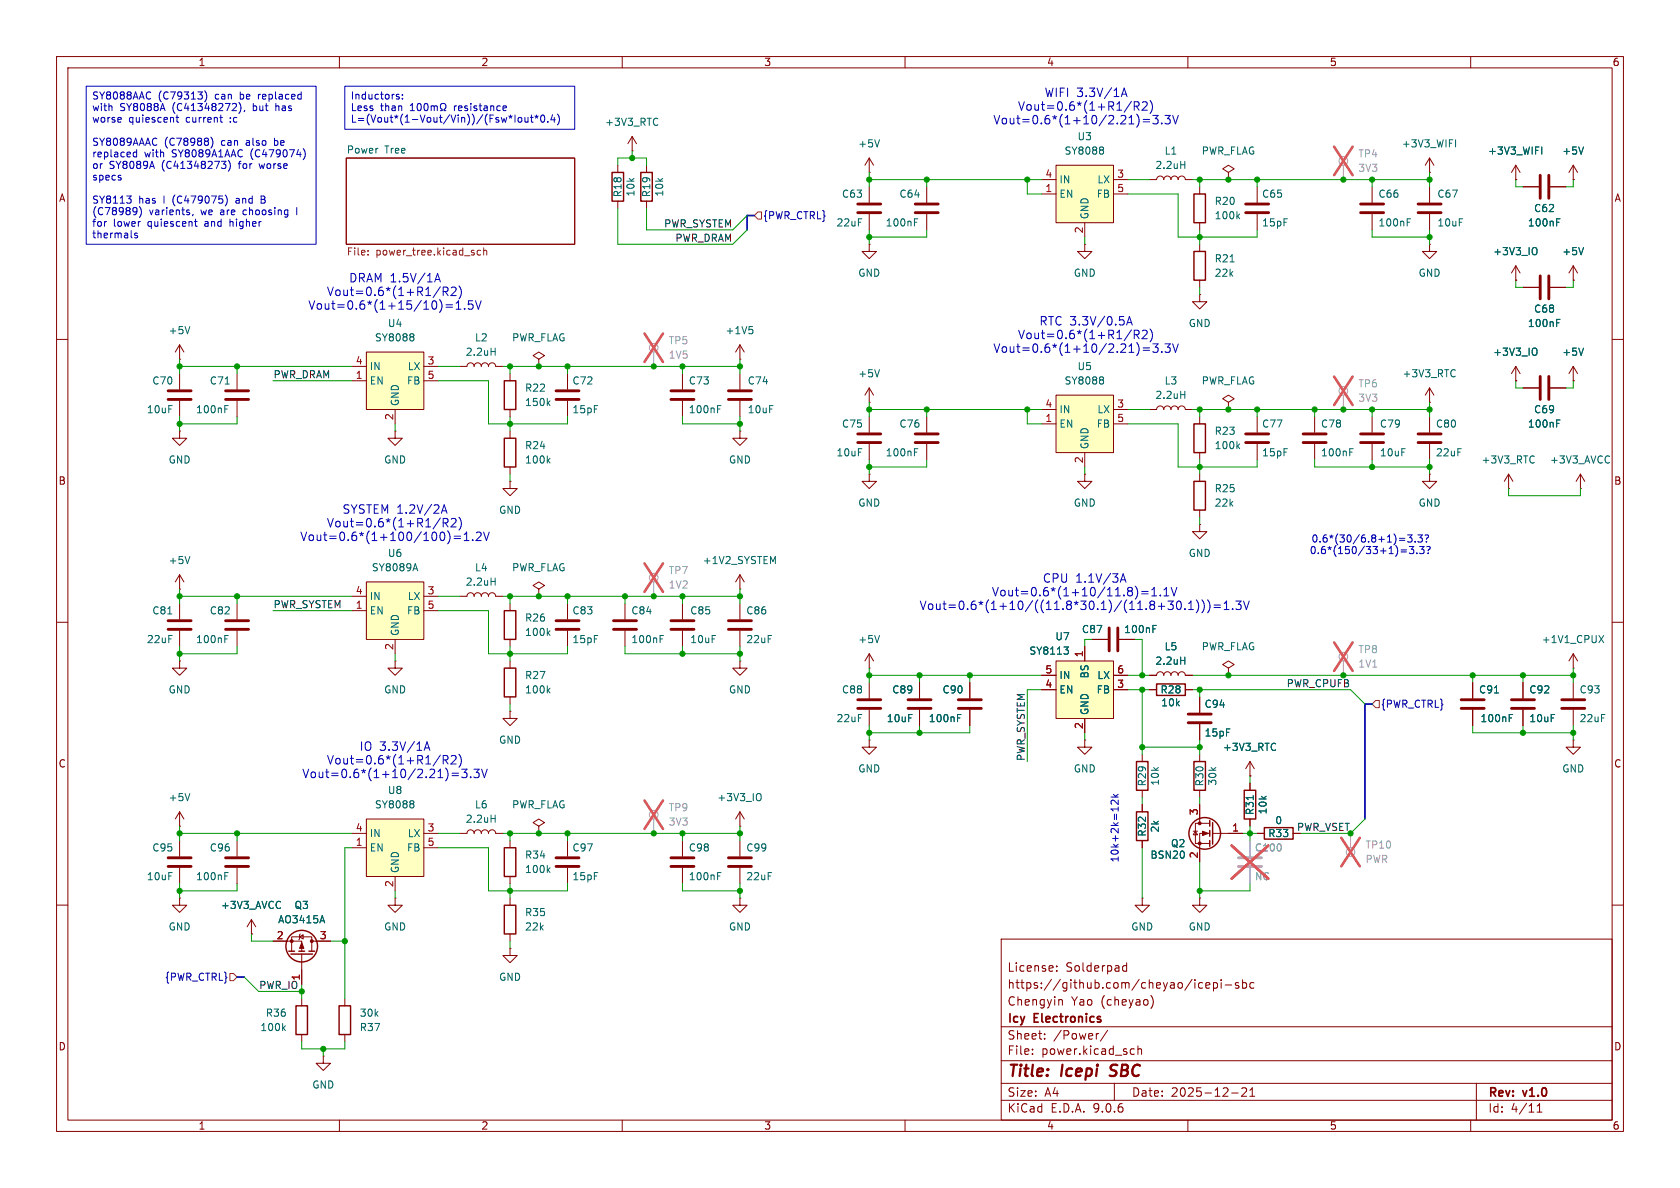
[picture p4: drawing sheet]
<svg xmlns="http://www.w3.org/2000/svg" width="297mm" height="210mm" viewBox="0 0 297 210" stroke-linecap="round" stroke-linejoin="round" font-family="sans-serif">
<defs><g id="words">
<g font-size="2.8" fill="#840000">
<text x="178" y="190.9">Title:</text>
<text x="187.7" y="190.9">Icepi</text>
<text x="197.1" y="190.9">SBC</text>
</g>
<g font-size="2.1" fill="#0000c2">
<text x="184.6" y="17.4">WIFI 3.3V/1A</text>
<text x="175.5" y="22.2">Vout=0.6*(1+10/2.21)=3.3V</text>
<text x="179.9" y="19.8">Vout=0.6*(1+R1/R2)</text>
<text x="57.7" y="52.5">Vout=0.6*(1+R1/R2)</text>
<text x="61.6" y="50.1">DRAM 1.5V/1A</text>
<text x="54.4" y="55">Vout=0.6*(1+15/10)=1.5V</text>
<text x="183.7" y="57.7">RTC 3.3V/0.5A</text>
<text x="175.5" y="62.6">Vout=0.6*(1+10/2.21)=3.3V</text>
<text x="179.9" y="60.2">Vout=0.6*(1+R1/R2)</text>
<text x="53" y="95.9">Vout=0.6*(1+100/100)=1.2V</text>
<text x="57.7" y="93.4">Vout=0.6*(1+R1/R2)</text>
<text x="60.4" y="91">SYSTEM 1.2V/2A</text>
<text x="175.3" y="105.6">Vout=0.6*(1+10/11.8)=1.1V</text>
<text x="184.3" y="103.2">CPU 1.1V/3A</text>
<text x="162.5" y="108">Vout=0.6*(1+10/((11.8*30.1)/(11.8+30.1)))=1.3V</text>
<text x="53.3" y="137.8">Vout=0.6*(1+10/2.21)=3.3V</text>
<text x="57.7" y="135.3">Vout=0.6*(1+R1/R2)</text>
<text x="63.5" y="132.9">IO 3.3V/1A</text>
</g>
<g font-size="2.1" fill="#840000">
<text x="178" y="172">License:</text>
<text x="188.4" y="172">Solderpad</text>
<text x="178" y="178">Chengyin</text>
<text x="178" y="175">https://github.com/cheyao/icepi-sbc</text>
<text x="189.4" y="178">Yao</text>
<text x="194.7" y="178">(cheyao)</text>
<text x="178" y="184">Sheet:</text>
<text x="178" y="181.2">Icy</text>
<text x="182.9" y="181.2">Electronics</text>
<text x="186.2" y="184">/Power/</text>
<text x="178" y="186.7">File:</text>
<text x="184.1" y="186.7">power.kicad_sch</text>
<text x="178" y="196.9">KiCad</text>
<text x="178" y="194.1">Size:</text>
<text x="184.7" y="194.1">A4</text>
<text x="185.7" y="196.9">E.D.A.</text>
<text x="193.3" y="196.9">9.0.6</text>
<text x="200" y="194.1">Date:</text>
<text x="207" y="194.1">2025-12-21</text>
<text x="263" y="194.3">Rev:</text>
<text x="263" y="196.9">Id:</text>
<text x="267.1" y="196.9">4/11</text>
<text x="269.4" y="194.3">v1.0</text>
</g>
<g font-size="1.8" fill="#840000">
<text x="35" y="11.9">1</text>
<text x="85" y="11.9">2</text>
<text x="135" y="11.9">3</text>
<text x="185" y="11.9">4</text>
<text x="235" y="11.9">5</text>
<text x="285" y="11.9">6</text>
<text x="10.3" y="35.9">A</text>
<text x="285.3" y="35.9">A</text>
<text x="10.3" y="85.9">B</text>
<text x="285.3" y="85.9">B</text>
<text x="10.3" y="135.9">C</text>
<text x="285.3" y="135.9">C</text>
<text x="10.3" y="185.9">D</text>
<text x="285.3" y="185.9">D</text>
<text x="35" y="199.9">1</text>
<text x="85" y="199.9">2</text>
<text x="135" y="199.9">3</text>
<text x="185" y="199.9">4</text>
<text x="235" y="199.9">5</text>
<text x="285" y="199.9">6</text>
</g>
<g font-size="1.8" fill="#0000c2">
<text x="16.2" y="17.9">SY8088AAC</text>
<text x="27.9" y="17.9">(C79313)</text>
<text x="38.1" y="17.9">can</text>
<text x="42.7" y="17.9">be</text>
<text x="46.1" y="17.9">replaced</text>
<text x="61.9" y="17.9">Inductors:</text>
<text x="16.2" y="20">with</text>
<text x="16.2" y="22">worse</text>
<text x="21.2" y="20">SY8088A</text>
<text x="22.7" y="22">quiescent</text>
<text x="30.6" y="20">(C41348272),</text>
<text x="33" y="22">current</text>
<text x="40.9" y="22">:c</text>
<text x="45" y="20">but</text>
<text x="49.2" y="20">has</text>
<text x="61.9" y="20">Less</text>
<text x="61.9" y="22">L=(Vout*(1-Vout/Vin))/(Fsw*Iout*0.4)</text>
<text x="67.3" y="20">than</text>
<text x="80.5" y="20">resistance</text>
<text x="16.2" y="26.1">SY8089AAAC</text>
<text x="16.2" y="28.1">replaced</text>
<text x="25.5" y="28.1">with</text>
<text x="29" y="26.1">(C78988)</text>
<text x="30.5" y="28.1">SY8089A1AAC</text>
<text x="39.2" y="26.1">can</text>
<text x="43.8" y="26.1">also</text>
<text x="44.6" y="28.1">(C479074)</text>
<text x="48.9" y="26.1">be</text>
<text x="16.2" y="30.2">or</text>
<text x="16.2" y="32.2">specs</text>
<text x="19.3" y="30.2">SY8089A</text>
<text x="28.7" y="30.2">(C41348273)</text>
<text x="42.5" y="30.2">for</text>
<text x="46.3" y="30.2">worse</text>
<text x="16.2" y="36.3">SY8113</text>
<text x="16.2" y="38.4">(C78989)</text>
<text x="16.2" y="40.4">for</text>
<text x="20" y="40.4">lower</text>
<text x="24.5" y="36.3">has</text>
<text x="26.2" y="40.4">quiescent</text>
<text x="26.4" y="38.4">varients,</text>
<text x="29" y="36.3">I</text>
<text x="30.8" y="36.3">(C479075)</text>
<text x="35.6" y="38.4">we</text>
<text x="36.5" y="40.4">and</text>
<text x="39.2" y="38.4">are</text>
<text x="41.1" y="40.4">higher</text>
<text x="42.2" y="36.3">and</text>
<text x="43.4" y="38.4">choosing</text>
<text x="46.8" y="36.3">B</text>
<text x="16.2" y="42.5">thermals</text>
<text x="231.4" y="98.2">0.6*(150/33+1)=3.3?</text>
<text x="231.8" y="96.1">0.6*(30/6.8+1)=3.3?</text>
<text x="198" y="152.5" transform="rotate(-90 198 152.5)">10k+2k=12k</text>
</g>
<g font-size="1.8" fill="#006464">
<text x="106.9" y="22.5">+3V3_RTC</text>
<text x="61.2" y="27.2">Power</text>
<text x="68" y="27.2">Tree</text>
<text x="151.6" y="26.3">+5V</text>
<text x="188.1" y="27.5">SY8088</text>
<text x="190.4" y="25">U3</text>
<text x="205.8" y="27.5">L1</text>
<text x="212.4" y="27.5">PWR_FLAG</text>
<text x="247.7" y="26.3">+3V3_WIFI</text>
<text x="263" y="27.5">+3V3_WIFI</text>
<text x="276.1" y="27.5">+5V</text>
<text x="110.1" y="35" transform="rotate(-90 110.1 35)">R18</text>
<text x="112.4" y="34.8" transform="rotate(-90 112.4 34.8)">10k</text>
<text x="115.2" y="35" transform="rotate(-90 115.2 35)">R19</text>
<text x="117.4" y="34.8" transform="rotate(-90 117.4 34.8)">10k</text>
<text x="148.8" y="35.2">C63</text>
<text x="158.9" y="35.2">C64</text>
<text x="187.2" y="32.6">IN</text>
<text x="187.2" y="35.2">EN</text>
<text x="193.8" y="35.2">FB</text>
<text x="193.9" y="32.6">LX</text>
<text x="204.2" y="30.1">2.2uH</text>
<text x="223" y="35.2">C65</text>
<text x="243.6" y="35.2">C66</text>
<text x="254" y="35.2">C67</text>
<text x="147.8" y="40.2">22uF</text>
<text x="156.5" y="40.2">100nF</text>
<text x="192.6" y="38.9" transform="rotate(-90 192.6 38.9)">GND</text>
<text x="214.6" y="36.4">R20</text>
<text x="214.6" y="39">100k</text>
<text x="223" y="40.2">15pF</text>
<text x="243.6" y="40.2">100nF</text>
<text x="254" y="40.2">10uF</text>
<text x="270" y="40.2">100nF</text>
<text x="271.1" y="37.7">C62</text>
<text x="214.6" y="46.6">R21</text>
<text x="263.9" y="45.3">+3V3_IO</text>
<text x="276.1" y="45.3">+5V</text>
<text x="151.6" y="49.1">GND</text>
<text x="189.7" y="49.1">GND</text>
<text x="214.6" y="49.1">22k</text>
<text x="250.7" y="49.1">GND</text>
<text x="29.7" y="59.3">+5V</text>
<text x="68.5" y="58">U4</text>
<text x="128.2" y="59.3">+1V5</text>
<text x="210.1" y="58">GND</text>
<text x="270" y="58">100nF</text>
<text x="271.1" y="55.5">C68</text>
<text x="65.3" y="65.6">IN</text>
<text x="66.2" y="60.6">SY8088</text>
<text x="72" y="65.6">LX</text>
<text x="82.2" y="63.1">2.2uH</text>
<text x="83.9" y="60.6">L2</text>
<text x="90.4" y="60.6">PWR_FLAG</text>
<text x="190.4" y="65.6">U5</text>
<text x="263.9" y="63.1">+3V3_IO</text>
<text x="276.1" y="63.1">+5V</text>
<text x="26.8" y="68.2">C70</text>
<text x="37" y="68.2">C71</text>
<text x="65.3" y="68.2">EN</text>
<text x="70.7" y="71.9" transform="rotate(-90 70.7 71.9)">GND</text>
<text x="71.9" y="68.2">FB</text>
<text x="92.7" y="69.4">R22</text>
<text x="92.7" y="72">150k</text>
<text x="101.1" y="68.2">C72</text>
<text x="121.7" y="68.2">C73</text>
<text x="132.1" y="68.2">C74</text>
<text x="151.6" y="66.9">+5V</text>
<text x="188.1" y="68.2">SY8088</text>
<text x="204.2" y="70.7">2.2uH</text>
<text x="205.8" y="68.2">L3</text>
<text x="212.4" y="68.2">PWR_FLAG</text>
<text x="247.9" y="66.9">+3V3_RTC</text>
<text x="25.9" y="73.3">10uF</text>
<text x="34.6" y="73.3">100nF</text>
<text x="101.1" y="73.3">15pF</text>
<text x="121.7" y="73.3">100nF</text>
<text x="132.1" y="73.3">10uF</text>
<text x="148.8" y="75.8">C75</text>
<text x="158.9" y="75.8">C76</text>
<text x="187.2" y="73.3">IN</text>
<text x="187.2" y="75.8">EN</text>
<text x="193.8" y="75.8">FB</text>
<text x="193.9" y="73.3">LX</text>
<text x="214.6" y="77.1">R23</text>
<text x="223" y="75.8">C77</text>
<text x="233.4" y="75.8">C78</text>
<text x="243.8" y="75.8">C79</text>
<text x="253.8" y="75.8">C80</text>
<text x="270" y="75.8">100nF</text>
<text x="271.1" y="73.3">C69</text>
<text x="29.7" y="82.1">GND</text>
<text x="67.8" y="82.1">GND</text>
<text x="92.7" y="79.6">R24</text>
<text x="92.7" y="82.1">100k</text>
<text x="128.8" y="82.1">GND</text>
<text x="147.8" y="80.9">10uF</text>
<text x="156.5" y="80.9">100nF</text>
<text x="192.6" y="79.5" transform="rotate(-90 192.6 79.5)">GND</text>
<text x="214.6" y="79.6">100k</text>
<text x="223" y="80.9">15pF</text>
<text x="233.4" y="80.9">100nF</text>
<text x="243.8" y="80.9">10uF</text>
<text x="253.8" y="80.9">22uF</text>
<text x="261.8" y="82.1">+3V3_RTC</text>
<text x="273.9" y="82.1">+3V3_AVCC</text>
<text x="151.6" y="89.8">GND</text>
<text x="189.7" y="89.8">GND</text>
<text x="214.6" y="89.8">22k</text>
<text x="214.6" y="87.2">R25</text>
<text x="250.7" y="89.8">GND</text>
<text x="88.1" y="91">GND</text>
<text x="29.7" y="99.9">+5V</text>
<text x="65.6" y="101.2">SY8089A</text>
<text x="68.5" y="98.7">U6</text>
<text x="83.9" y="101.2">L4</text>
<text x="90.4" y="101.2">PWR_FLAG</text>
<text x="124.1" y="99.9">+1V2_SYSTEM</text>
<text x="210.1" y="98.7">GND</text>
<text x="65.3" y="106.3">IN</text>
<text x="72" y="106.3">LX</text>
<text x="82.2" y="103.7">2.2uH</text>
<text x="25.9" y="113.9">22uF</text>
<text x="26.8" y="108.8">C81</text>
<text x="34.6" y="113.9">100nF</text>
<text x="37" y="108.8">C82</text>
<text x="65.3" y="108.8">EN</text>
<text x="70.7" y="112.5" transform="rotate(-90 70.7 112.5)">GND</text>
<text x="71.9" y="108.8">FB</text>
<text x="92.7" y="110.1">R26</text>
<text x="92.7" y="112.6">100k</text>
<text x="101.1" y="108.8">C83</text>
<text x="101.1" y="113.9">15pF</text>
<text x="111.5" y="113.9">100nF</text>
<text x="111.5" y="108.8">C84</text>
<text x="121.9" y="108.8">C85</text>
<text x="121.9" y="113.9">10uF</text>
<text x="131.8" y="108.8">C86</text>
<text x="131.8" y="113.9">22uF</text>
<text x="151.6" y="113.9">+5V</text>
<text x="186.5" y="113.4">U7</text>
<text x="191.2" y="112.1">C87</text>
<text x="198.6" y="112.1">100nF</text>
<text x="272.5" y="113.9">+1V1_CPUX</text>
<text x="181.9" y="115.9">SY8113</text>
<text x="204.2" y="117.7">2.2uH</text>
<text x="205.8" y="115.2">L5</text>
<text x="212.4" y="115.2">PWR_FLAG</text>
<text x="29.7" y="122.8">GND</text>
<text x="67.8" y="122.8">GND</text>
<text x="92.7" y="120.2">R27</text>
<text x="92.7" y="122.8">100k</text>
<text x="128.8" y="122.8">GND</text>
<text x="148.8" y="122.8">C88</text>
<text x="157.6" y="122.8">C89</text>
<text x="166.5" y="122.8">C90</text>
<text x="187.2" y="120.2">IN</text>
<text x="187.2" y="122.8">EN</text>
<text x="192.6" y="120" transform="rotate(-90 192.6 120)">BS</text>
<text x="193.8" y="122.8">FB</text>
<text x="193.9" y="120.2">LX</text>
<text x="205.1" y="122.8">R28</text>
<text x="205.2" y="125.1">10k</text>
<text x="212.9" y="125.3">C94</text>
<text x="261.4" y="122.8">C91</text>
<text x="270.3" y="122.8">C92</text>
<text x="279.2" y="122.8">C93</text>
<text x="88.1" y="131.7">GND</text>
<text x="147.8" y="127.9">22uF</text>
<text x="156.7" y="127.9">10uF</text>
<text x="164.1" y="127.9">100nF</text>
<text x="192.6" y="126.5" transform="rotate(-90 192.6 126.5)">GND</text>
<text x="212.9" y="130.4">15pF</text>
<text x="261.6" y="127.9">100nF</text>
<text x="270.3" y="127.9">10uF</text>
<text x="279.2" y="127.9">22uF</text>
<text x="151.6" y="136.8">GND</text>
<text x="189.7" y="136.8">GND</text>
<text x="216.1" y="132.9">+3V3_RTC</text>
<text x="276.1" y="136.8">GND</text>
<text x="29.7" y="141.8">+5V</text>
<text x="66.2" y="143.1">SY8088</text>
<text x="68.5" y="140.6">U8</text>
<text x="83.9" y="143.1">L6</text>
<text x="90.4" y="143.1">PWR_FLAG</text>
<text x="126.7" y="141.8">+3V3_IO</text>
<text x="202.8" y="139.1" transform="rotate(-90 202.8 139.1)">R29</text>
<text x="205.1" y="139" transform="rotate(-90 205.1 139)">10k</text>
<text x="213" y="139.1" transform="rotate(-90 213 139.1)">R30</text>
<text x="215.2" y="139" transform="rotate(-90 215.2 139)">30k</text>
<text x="65.3" y="148.2">IN</text>
<text x="72" y="148.2">LX</text>
<text x="82.2" y="145.6">2.2uH</text>
<text x="202.8" y="148" transform="rotate(-90 202.8 148)">R32</text>
<text x="205.1" y="147.3" transform="rotate(-90 205.1 147.3)">2k</text>
<text x="206.9" y="150">Q2</text>
<text x="221.8" y="144.2" transform="rotate(-90 221.8 144.2)">R31</text>
<text x="224.1" y="148.2">R33</text>
<text x="224.1" y="144.1" transform="rotate(-90 224.1 144.1)">10k</text>
<text x="225.4" y="145.9">0</text>
<text x="25.9" y="155.8">10uF</text>
<text x="26.8" y="150.7">C95</text>
<text x="34.6" y="155.8">100nF</text>
<text x="37" y="150.7">C96</text>
<text x="65.3" y="150.7">EN</text>
<text x="70.7" y="154.4" transform="rotate(-90 70.7 154.4)">GND</text>
<text x="71.9" y="150.7">FB</text>
<text x="92.7" y="152">R34</text>
<text x="92.7" y="154.5">100k</text>
<text x="101.1" y="150.7">C97</text>
<text x="101.1" y="155.8">15pF</text>
<text x="121.7" y="155.8">100nF</text>
<text x="121.7" y="150.7">C98</text>
<text x="131.8" y="150.7">C99</text>
<text x="131.8" y="155.8">22uF</text>
<text x="203.3" y="152">BSN20</text>
<text x="39" y="160.9">+3V3_AVCC</text>
<text x="52" y="160.9">Q3</text>
<text x="29.7" y="164.7">GND</text>
<text x="49.1" y="163.4">AO3415A</text>
<text x="67.8" y="164.7">GND</text>
<text x="92.7" y="164.7">22k</text>
<text x="92.7" y="162.2">R35</text>
<text x="128.8" y="164.7">GND</text>
<text x="199.9" y="164.7">GND</text>
<text x="210.1" y="164.7">GND</text>
<text x="88.1" y="173.6">GND</text>
<text x="46.9" y="179.9">R36</text>
<text x="63.5" y="179.9">30k</text>
<text x="45.9" y="182.5">100k</text>
<text x="63.5" y="182.5">R37</text>
<text x="55.1" y="192.6">GND</text>
</g>
<g font-size="1.8" fill="#989898">
<text x="240" y="28">TP4</text>
<text x="240" y="30.6">3V3</text>
<text x="118.1" y="61.1">TP5</text>
<text x="118.1" y="63.6">1V5</text>
<text x="240" y="68.7">TP6</text>
<text x="240" y="71.2">3V3</text>
<text x="118.1" y="101.7">TP7</text>
<text x="118.1" y="104.2">1V2</text>
<text x="240" y="115.7">TP8</text>
<text x="240" y="118.2">1V1</text>
<text x="118.1" y="143.6">TP9</text>
<text x="118.1" y="146.2">3V3</text>
<text x="221.8" y="150.7">C100</text>
<text x="221.8" y="155.8">NC</text>
<text x="241.3" y="150.2">TP10</text>
<text x="241.3" y="152.8">PWR</text>
</g>
<g font-size="1.8" fill="#a90000">
<text x="184.7" y="31.5">4</text>
<text x="184.7" y="34">1</text>
<text x="197.4" y="31.5">3</text>
<text x="197.4" y="34">5</text>
<text x="191.5" y="41.3" transform="rotate(-90 191.5 41.3)">2</text>
<text x="62.8" y="64.5">4</text>
<text x="75.5" y="64.5">3</text>
<text x="62.8" y="67.1">1</text>
<text x="75.5" y="67.1">5</text>
<text x="69.6" y="74.4" transform="rotate(-90 69.6 74.4)">2</text>
<text x="184.7" y="72.1">4</text>
<text x="184.7" y="74.7">1</text>
<text x="197.4" y="72.1">3</text>
<text x="197.4" y="74.7">5</text>
<text x="191.5" y="82" transform="rotate(-90 191.5 82)">2</text>
<text x="62.8" y="105.2">4</text>
<text x="62.8" y="107.7">1</text>
<text x="75.5" y="105.2">3</text>
<text x="75.5" y="107.7">5</text>
<text x="69.6" y="115" transform="rotate(-90 69.6 115)">2</text>
<text x="184.7" y="119.1">5</text>
<text x="191.5" y="116.3" transform="rotate(-90 191.5 116.3)">1</text>
<text x="197.4" y="119.1">6</text>
<text x="184.7" y="121.7">4</text>
<text x="197.4" y="121.7">3</text>
<text x="191.5" y="129" transform="rotate(-90 191.5 129)">2</text>
<text x="62.8" y="147.1">4</text>
<text x="62.8" y="149.6">1</text>
<text x="75.5" y="147.1">3</text>
<text x="75.5" y="149.6">5</text>
<text x="211.8" y="144.2" transform="rotate(-90 211.8 144.2)">3</text>
<text x="217.7" y="147.1">1</text>
<text x="211.8" y="151.8" transform="rotate(-90 211.8 151.8)">2</text>
<text x="69.6" y="156.9" transform="rotate(-90 69.6 156.9)">2</text>
<text x="48.8" y="166.1">2</text>
<text x="56.4" y="166.1">3</text>
<text x="53.1" y="173.4" transform="rotate(-90 53.1 173.4)">1</text>
</g>
<g font-size="1.8" fill="#0f0f0f">
<text x="117.3" y="40.3">PWR_SYSTEM</text>
<text x="119.3" y="42.8">PWR_DRAM</text>
<text x="48.3" y="67">PWR_DRAM</text>
<text x="48.3" y="107.6">PWR_SYSTEM</text>
<text x="227.4" y="121.6">PWR_CPUFB</text>
<text x="181.3" y="134.6" transform="rotate(-90 181.3 134.6)">PWR_SYSTEM</text>
<text x="45.7" y="174.9">PWR_IO</text>
</g>
<g font-size="1.8" fill="#000084">
<text x="134.8" y="39">{PWR_CTRL}</text>
<text x="244" y="125.3">{PWR_CTRL}</text>
<text x="29.1" y="173.6">{PWR_CTRL}</text>
</g>
<g font-size="1.8" fill="#725600">
<text x="61.2" y="45.5">File:</text>
<text x="66.4" y="45.5">power_tree.kicad_sch</text>
</g>
<text font-size="1.8" fill="#009600" x="229.2" y="147">PWR_VSET</text>
</g></defs>
<g fill="none" stroke="#840000" stroke-width=".18">
<path d="M10 10h277v190h-277zM12 12h273v186h-273zM60 10v2M110 10v2M160 10v2M210 10v2M260 10v2M61.2 27.9h40.4v15.3h-40.4zM153.7 30.5h.1M153.7 27.9v2.6M153.7 33v2.8M153.7 37.8v2.8"/>
<path d="M153.7 27.9l-.8 1.3M153.7 27.9l.7 1.3M163.8 33v2.8M163.8 37.8v2.8M203.2 31.8h1.3a.64 .64 0 0 1 .6-.7 .64 .64 0 0 1 .6 .7 .64 .64 0 0 1 .7-.7 .64 .64 0 0 1 .6 .7 .64 .64 0 0 1 .6-.7 .64 .64 0 0 1 .7 .7 .64 .64 0 0 1 .6-.7 .64 .64 0 0 1 .6 .7h1.3M217.2 30.5l1-.7-1-.6-1 .6 1 .7v1.3M217.2 31.8h.1M252.7 33v2.8M252.7 37.8v2.8M153.7 43.2v1.3h1.2l-1.2 1.2-1.3-1.2h1.3M153.7 43.2h.1M212.1 52.1v1.2h1.3l-1.3 1.3-1.3-1.3h1.3"/>
<path d="M212.1 52.1h.1M212.1 43.2v1.3M212.1 49.5v1.3M10 60h2M69.8 76.2v1.3h1.3l-1.3 1.2-1.2-1.2h1.2M69.8 76.2h.1M130.8 76.2v1.3h1.3l-1.3 1.2-1.3-1.2h1.3M130.8 76.2h.1M130.8 63.5h.1M130.8 61l-.8 1.2M130.8 61l.8 1.2M130.8 61v2.5"/>
<path d="M130.8 66v2.8M130.8 70.9v2.8M153.7 71.1h.1M153.7 68.6v2.5M153.7 73.7v2.8M153.7 78.5v2.8M153.7 68.6l-.8 1.3M153.7 68.6l.7 1.3M163.8 73.7v2.8M163.8 78.5v2.8M252.7 73.7v2.8M252.7 78.5v2.8"/>
<path d="M269.2 68.6h2.8M274.1 68.6h2.8M285 60h2M153.7 83.8v1.3h1.2l-1.2 1.3-1.3-1.3h1.3M153.7 83.8h.1M252.7 83.8v1.3h1.3l-1.3 1.3-1.2-1.3h1.2M252.7 83.8h.1M266.7 86.4h.1M266.7 83.8l-.8 1.3M266.7 83.8l.8 1.3M266.7 83.8v2.6M279.4 86.4h.1"/>
<path d="M279.4 83.8l-.8 1.3M279.4 83.8l.8 1.3M279.4 83.8v2.6M10 110h2M31.7 104.1h.1M31.7 101.6l-.7 1.3M31.7 101.6l.8 1.3M31.7 101.6v2.5M31.7 106.7v2.8M31.7 111.5v2.8M41.9 106.7v2.8M41.9 111.5v2.8"/>
<path d="M69.8 116.8v1.3h1.3l-1.3 1.3-1.2-1.3h1.2M69.8 116.8h.1M81.3 105.4h1.2a.64 .64 0 0 1 .7-.6 .64 .64 0 0 1 .6 .6 .64 .64 0 0 1 .7-.6 .64 .64 0 0 1 .6 .6 .64 .64 0 0 1 .6-.6 .64 .64 0 0 1 .7 .6 .64 .64 0 0 1 .6-.6 .64 .64 0 0 1 .6 .6h1.3M285 110h2M201.9 133.4v1.2M201.9 139.7v1.3M203.2 121.9h1.3M209.5 121.9h1.3M212.1 133.4v1.2M212.1 139.7v1.3M201.9 158.8v1.2h1.3l-1.3 1.3-1.2-1.3h1.2M201.9 158.8h.1"/>
<path d="M212.1 158.8v1.2h1.3l-1.3 1.3-1.3-1.3h1.3M212.1 158.8h.1M10 160h2M177 166h108v32h-108zM186.8 171.6v.1M186.8 170.8v.1M187.4 176.7h.2l.2 .2v.8M198.5 171.4l.2 .3 .5-.1M199.2 170.2v1.5M199.2 170.8l-.5-.1-.2 .3M203.5 176.1a1.74 1.74 0 0 1 0 2.2M212.6 173.8l-.4-.1-.3 .3v.4l.1 .2h.6"/>
<path d="M213.2 174.2l.7-.1-.1-.3-.4-.1-.2 .2v.7h.6M214.5 173.8l.5-.1 .2 .3v.4l-.1 .2h-.6M214.5 173.7v1.5M215.9 173.2v.1M215.9 173.7v1M216.6 174.1h1.1M219 173.8l-.4-.1-.2 .2 .1 .2 .5 .2v.3h-.6M219.7 173.8l.4-.1 .3 .3v.4l-.2 .2h-.5M219.7 173.2v1.5M221.7 173.8l-.5-.1-.2 .3v.4l.1 .2h.6M285 160h2M60 198v2"/>
<path d="M110 198v2M160 198v2M177 194.5h108M177 191.5h108M177 187.5h108M177 181.5h108M182.5 186.3v.1M182.5 185.5v.1M184.7 183.6v.1M184.7 182.8v.1M194.2 182.7l-.2 .1M195.8 182.1l-1.3 2"/>
<path d="M197 191.5v3M200.1 185.4l.4 .1M200.5 186.3l-.4 .1M201.2 185.5l.2-.1 .3 .1 .1 .9M201.2 184.9v1.5M210 198v2M217.7 193.2h1.2M219.5 192.4l.6-.1 .2 .1 .1 .3-.9 1.1h.9M221 193.8h.8M221 192.7l.4-.4v1.5M260 198v2M261 191.5v6.5"/>
<path d="M271.7 196.6h.9M271.7 195.5l.5-.4v1.5"/>
</g>
<path d="M196.2 190.1l.2 .1M196.5 188.4l-.1 .2v.4" fill="none" stroke="#840000" stroke-width=".4"/>
<path d="M65.1 45v.1M65.1 44.3v.1M85 44.3l-.4-.1-.2 .3 .1 .5h.5M85.5 44.4l.2-.2 .3 .1v.8M85.5 43.8v1.3" fill="none" stroke="#725600" stroke-width=".18"/>
<g fill="none" stroke="#006464" stroke-width=".18">
<path d="M155.5 24.7l-.4 1.3M161.7 39.3h.4M161.7 38.7h.6M208.7 29.1h.8M209.5 28.5v1.3M132.4 57.7h.6M132.9 58.2l.2 .3v.3l-.2 .2M217.5 46.3h.7M155.5 65.3l-.4 1.3M161.7 79.9h.4M161.7 79.3h.6M275.2 74.8h.4"/>
<path d="M275.2 74.2h.6M33.6 98.4l-.5 1.2M271 80.6l.2 .1M271.2 81.7l-.2 .2M284.5 80.7h.1M284.5 81.7v.1M29.7 108.5h.7M39.7 112.9h.5M39.7 112.3h.6M86.8 102.8h.7M87.5 102.2v1.2"/>
</g>
<path d="M211.1 44.5h2v5h-2zM200.9 134.6h2v5.1h-2zM204.5 120.9h5v2h-5zM211.1 134.6h2v5.1h-2z" fill="none" stroke="#840000" stroke-width=".25"/>
<g fill="none" stroke="#840000" stroke-width=".51">
<path d="M151.6 37.6h4.1M151.6 36.1h4.1M161.8 37.6h4.1M161.8 36.1h4.1M250.7 37.6h4.1M250.7 36.1h4.1M128.8 69.1h4M128.8 70.6h4M151.6 78.2h4.1M151.6 76.7h4.1M161.8 78.2h4.1M161.8 76.7h4.1"/>
<path d="M250.7 78.2h4.1M250.7 76.7h4.1M272.3 66.5v4.1M273.8 66.5v4.1M29.7 111.3h4.1M29.7 109.7h4.1M39.9 111.3h4M39.9 109.7h4"/>
</g>
<g fill="none" stroke="#a1a1a1" stroke-width=".18">
<path d="M237.5 29.2v2.6M221 148.6v2.8M221 153.4v2.8"/>
<circle cx="237.5" cy="28.4" r=".76"/>
</g>
<path d="M235.9 25.9l3.2 5.1M239.1 25.9l-3.2 5.1M217.7 149.5l6.5 5.8M224.2 149.5l-6.5 5.8" fill="none" stroke="#e65255" stroke-width=".46"/>
<path d="M218.9 151.6h4.1M218.9 153.2h4.1" fill="none" stroke="#a1a1a1" stroke-width=".51"/>
<path d="M64.8 102.9h10.1v10.1h-10.1z" fill="#ffffc2"/>
<path d="M212.1 33v1.3M212.1 39.4v1.2M31.7 116.8v1.3h1.3l-1.3 1.3-1.2-1.3h1.2M31.7 116.8h.1M62.2 105.4h2.6M62.2 108h2.6M64.8 102.9h10.1v10.1h-10.1zM69.8 113v2.6M74.9 105.4h2.6M74.9 108h2.6" fill="none" stroke="#840000" stroke-width=".18"/>
<path d="M218.8 38.2l.4 .5M219.2 37.8l-.5 .5M73.4 99.6l.4 1.3M73.1 100.5h.6" fill="none" stroke="#006464" stroke-width=".18"/>
<path d="M211.1 34.3h2v5.1h-2z" fill="none" stroke="#840000" stroke-width=".25"/>
<path d="M186.7 29.2h10.1v10.2h-10.1z" fill="#ffffc2"/>
<path d="M184.1 31.8h2.6M184.1 34.3h2.6M186.7 29.2h10.1v10.2h-10.1zM191.8 39.4v2.5M196.8 31.8h2.6M196.8 34.3h2.6" fill="none" stroke="#840000" stroke-width=".18"/>
<path d="M194.9 26l.2 .2-.2 .3 .2 .3v.2l-.2 .2" fill="none" stroke="#006464" stroke-width=".18"/>
<path d="M64.8 144.8h10.1v10.1h-10.1z" fill="#ffffc2"/>
<path d="M191.8 43.2v1.3h1.2l-1.2 1.2-1.3-1.2h1.3M191.8 43.2h.1M203.2 72.4h1.3a.64 .64 0 0 1 .6-.6 .64 .64 0 0 1 .6 .6 .64 .64 0 0 1 .7-.6 .64 .64 0 0 1 .6 .6 .64 .64 0 0 1 .6-.6 .64 .64 0 0 1 .7 .6 .64 .64 0 0 1 .6-.6 .64 .64 0 0 1 .6 .6h1.3M62.2 147.3h2.6M62.2 149.9h2.6M64.8 144.8h10.1v10.1h-10.1zM69.8 154.9v2.6M74.9 147.3h2.6M74.9 149.9h2.6M81.3 147.3h1.2a.64 .64 0 0 1 .7-.6 .64 .64 0 0 1 .6 .6 .64 .64 0 0 1 .7-.6 .64 .64 0 0 1 .6 .6 .64 .64 0 0 1 .6-.6 .64 .64 0 0 1 .7 .6 .64 .64 0 0 1 .6-.6 .64 .64 0 0 1 .6 .6h1.3" fill="none" stroke="#840000" stroke-width=".18"/>
<path d="M208.7 69.8h.8M209.5 69.2v1.2M72.9 141.5l.3 .3-.3 .3 .3 .2v.3l-.3 .2M86.8 144.7h.7M87.5 144.1v1.3" fill="none" stroke="#006464" stroke-width=".18"/>
<path d="M186.7 69.9h10.1v10.1h-10.1z" fill="#ffffc2"/>
<g fill="none" stroke="#840000" stroke-width=".18">
<path d="M109.2 29.2v1.3M109.2 35.6v1.2M111.8 26.7h.1M111.8 24.1l-.8 1.3M111.8 24.1l.7 1.3M111.8 24.1v2.6M114.3 29.2v1.3M114.3 35.6v1.2M222.2 33v2.8M222.2 37.8v2.8M242.6 33v2.8M242.6 37.8v2.8"/>
<path d="M252.7 30.5h.1M252.7 27.9v2.6M252.7 27.9l-.7 1.3M252.7 27.9l.8 1.3M268 31.8h.1M268 29.2v2.6M268 29.2l-.8 1.3M268 29.2l.7 1.3M269.2 33h2.8M274.1 33h2.8M278.1 31.8h.1M278.1 29.2v2.6"/>
<path d="M278.1 29.2l-.7 1.3M278.1 29.2l.8 1.3M252.7 43.2v1.3h1.3l-1.3 1.2-1.2-1.2h1.2M252.7 43.2h.1M268 49.5h.1M268 47l-.8 1.3M268 47l.7 1.3M268 47v2.5M269.2 50.8h2.8M274.1 50.8h2.8M278.1 49.5h.1M278.1 47l-.7 1.3"/>
<path d="M278.1 47l.8 1.3M278.1 47v2.5M31.7 76.2v1.3h1.3l-1.3 1.2-1.2-1.2h1.2M31.7 76.2h.1M31.7 63.5h.1M31.7 61v2.5M31.7 66v2.8M31.7 70.9v2.8M31.7 61l-.7 1.2M31.7 61l.8 1.2M41.9 66v2.8M41.9 70.9v2.8"/>
<path d="M81.3 64.8h1.2a.64 .64 0 0 1 .7-.7 .64 .64 0 0 1 .6 .7 .64 .64 0 0 1 .7-.7 .64 .64 0 0 1 .6 .7 .64 .64 0 0 1 .6-.7 .64 .64 0 0 1 .7 .7 .64 .64 0 0 1 .6-.7 .64 .64 0 0 1 .6 .7h1.3M184.1 72.4h2.6M184.1 74.9h2.6M186.7 69.9h10.1v10.1h-10.1zM196.8 72.4h2.6M196.8 74.9h2.6M212.1 73.7v1.2M242.6 73.7v2.8M242.6 78.5v2.8M252.7 71.1h.1M252.7 68.6l-.7 1.3M252.7 68.6l.8 1.3"/>
<path d="M252.7 68.6v2.5M268 67.3h.1M268 64.8v2.5M268 64.8l-.8 1.2M268 64.8l.7 1.2M278.1 67.3h.1M278.1 64.8v2.5M278.1 64.8l-.7 1.2M278.1 64.8l.8 1.2M191.8 83.8v1.3h1.2l-1.2 1.3-1.3-1.3h1.3M191.8 83.8h.1M191.8 80v2.6"/>
<path d="M212.1 92.7v1.3h1.3l-1.3 1.3-1.3-1.3h1.3M212.1 92.7h.1M212.1 80v1.3M212.1 83.8v1.3M212.1 90.2v1.2M90.2 106.7v1.3M90.2 113v1.3M90.2 116.8v1.3M95.2 104.1l1.1-.6-1.1-.6-1 .6 1 .6v1.3M95.2 105.4h.1M100.3 106.7v2.8M100.3 111.5v2.8"/>
<path d="M110.5 106.7v2.8M110.5 111.5v2.8M120.6 106.7v2.8M120.6 111.5v2.8M130.8 116.8v1.3h1.3l-1.3 1.3-1.3-1.3h1.3M130.8 116.8h.1M130.8 104.1h.1M130.8 101.6l-.8 1.3M130.8 101.6l.8 1.3M130.8 101.6v2.5M130.8 106.7v2.8M130.8 111.5v2.8"/>
<path d="M153.7 118.1h.1M153.7 115.6l-.8 1.2M153.7 115.6l.7 1.2M153.7 115.6v2.5M193 113h2.8M197.9 113h2.8M203.2 119.4h1.3a.64 .64 0 0 1 .6-.7 .64 .64 0 0 1 .6 .7 .64 .64 0 0 1 .7-.7 .64 .64 0 0 1 .6 .7 .64 .64 0 0 1 .6-.7 .64 .64 0 0 1 .7 .7 .64 .64 0 0 1 .6-.7 .64 .64 0 0 1 .6 .7h1.3M217.2 118.1l1-.6-1-.7-1 .7 1 .6v1.3M217.2 119.4h.1M90.2 125.7v1.3h1.2l-1.2 1.3-1.3-1.3h1.3M90.2 125.7h.1M90.2 123.2v1.3"/>
<path d="M153.7 130.8v1.3h1.2l-1.2 1.3-1.3-1.3h1.3M153.7 130.8h.1M153.7 120.7v2.7M153.7 125.5v2.8M162.6 120.7v2.7M162.6 125.5v2.8M171.4 120.7v2.7M171.4 125.5v2.8M31.7 146.1h.1M31.7 158.8v1.2h1.3l-1.3 1.3-1.2-1.3h1.2M31.7 158.8h.1M31.7 143.5l-.7 1.3"/>
<path d="M31.7 143.5l.8 1.3M31.7 143.5v2.6M31.7 148.6v2.8M31.7 153.4v2.8M41.9 148.6v2.8M41.9 153.4v2.8M69.8 158.8v1.2h1.3l-1.3 1.3-1.2-1.3h1.2M69.8 158.8h.1M90.2 148.6v1.3M90.2 154.9v1.3M95.2 146.1l1.1-.7-1.1-.6-1 .6 1 .7v1.2M95.2 147.3h.1"/>
<path d="M100.3 148.6v2.8M100.3 153.4v2.8M130.8 158.8v1.2h1.3l-1.3 1.3-1.3-1.3h1.3M130.8 158.8h.1M130.8 146.1h.1M130.8 143.5v2.6M130.8 148.6v2.8M130.8 153.4v2.8M130.8 143.5l-.8 1.3M130.8 143.5l.8 1.3M44.4 165.1h.1M44.4 162.6l-.7 1.2"/>
<path d="M44.4 162.6l.8 1.2M44.4 162.6v2.5M48.3 166.4h5v1.7M51.6 168.1v-2.5h3.5v2.5M53 165.6l.6-.4v.8zM53.1 165.1l-.1 .1v.8l-.2 .1M53.3 168.7v5.3M53.3 176.5v1.3M55.1 166.4h3.3M61 176.5v1.3M53.3 182.9v1.3M57.1 186.7v1.3h1.3l-1.3 1.2-1.2-1.2h1.2"/>
<path d="M57.1 186.7h.1M61 182.9v1.3"/>
</g>
<g fill="none" stroke="#006464" stroke-width=".18">
<path d="M116.1 20.9l.2 .1M116.3 22l-.2 .2M248.8 39.3h.4M248.8 38.7h.6M257.3 24.7v1.3M272.6 26v1.2M275.2 39.3h.4M275.2 38.7h.6M279.9 26l-.4 1.2M33.6 57.7l-.5 1.3M271.4 43.8h.1a.81 .81 0 0 1-.1 1.2M275.2 57.1h.4"/>
<path d="M275.2 56.5h.6M279.9 43.8l-.4 1.2M39.7 72.3h.5M39.7 71.7h.6M39.8 67.9h.7M86.8 62.1h.7M87.5 61.5v1.3M194.9 66.6l.2 .3-.2 .3 .2 .2v.2l-.2 .3M218.8 78.8l.4 .5M219.2 78.5l-.5 .5M257 65.3l.3 .2M257.3 66.5l-.3 .1"/>
<path d="M271.4 61.5l.1 .1a.81 .81 0 0 1-.1 1.2M279.9 61.5l-.4 1.3M96.9 111.9l.3 .4M97.2 111.5l-.4 .5M116.7 112.9h.4M116.7 112.3h.6M155.5 112.3l-.4 1.3M203.8 111.2h.4M203.8 110.6h.6M208.7 116.8h.8M209.5 116.1v1.3M96.9 122l.3 .5"/>
<path d="M97.2 121.7l-.4 .4M169.3 126.9h.4M169.3 126.3h.6M33.6 140.3l-.5 1.2M39.7 154.9h.5M39.7 154.2h.6M49.5 159.4l.1 .1M96.9 153.8l.3 .4M97.2 153.4l-.4 .5M134.3 140.3h.1a.81 .81 0 0 1-.1 1.2M49.6 160.5h-.1M57 161.9l.4 1.2"/>
<path d="M50.1 181.7l.3 .5M50.4 181.3l-.4 .5"/>
</g>
<g fill="none" stroke="#840000" stroke-width=".25">
<path d="M108.2 30.5h2v5.1h-2zM113.3 30.5h2v5.1h-2zM211.1 74.9h2v5.1h-2zM211.1 85.1h2v5.1h-2zM89.2 118.1h2v5.1h-2zM89.2 108h2v5h-2zM89.2 149.9h2v5h-2zM51.1 168.1h1M51.4 168.7h3.8M52.3 177.8h2.1v5.1h-2.1zM52.8 168.1h1M54.6 168.1h1"/>
<path d="M59.9 177.8h2.1v5.1h-2.1z"/>
<circle cx="53.3" cy="167.3" r="2.79"/>
</g>
<g fill="none" stroke="#840000" stroke-width=".51">
<path d="M220.2 37.6h4.1M220.2 36.1h4.1M240.5 37.6h4.1M240.5 36.1h4.1M272.3 31v4.1M273.8 31v4.1M272.3 48.8v4M273.8 48.8v4M29.7 70.6h4.1M29.7 69.1h4.1M39.9 70.6h4M39.9 69.1h4"/>
<path d="M240.5 76.7h4.1M240.5 78.2h4.1M98.3 109.7h4.1M98.3 111.3h4.1M108.5 109.7h4M108.5 111.3h4M118.6 109.7h4.1M118.6 111.3h4.1M128.8 109.7h4M128.8 111.3h4M196.1 111v4.1M197.6 111v4.1"/>
<path d="M151.6 123.7h4.1M151.6 125.2h4.1M160.5 123.7h4.1M160.5 125.2h4.1M169.4 123.7h4.1M169.4 125.2h4.1M29.7 153.2h4.1M29.7 151.6h4.1M39.9 153.2h4M39.9 151.6h4M98.3 153.2h4.1M98.3 151.6h4.1"/>
<path d="M128.8 153.2h4M128.8 151.6h4"/>
</g>
<g fill="none" stroke="#a1a1a1" stroke-width=".18">
<path d="M237.5 69.9v2.5M115.6 102.9v2.5M115.6 144.8v2.5"/>
<circle cx="237.5" cy="69.1" r=".76"/>
<circle cx="115.6" cy="102.1" r=".76"/>
<circle cx="115.6" cy="144" r=".76"/>
</g>
<path d="M235.9 66.6l3.2 5M239.1 66.6l-3.2 5M113.9 99.6l3.3 5M117.2 99.6l-3.3 5M113.9 141.5l3.3 5M117.2 141.5l-3.3 5" fill="none" stroke="#e65255" stroke-width=".46"/>
<g fill="#840000" stroke="#840000" stroke-width=".18">
<path d="M53.3 166.6l.4 1h-.7z"/>
<circle cx="55.1" cy="166.4" r=".25"/>
<circle cx="51.6" cy="166.4" r=".25"/>
</g>
<path d="M64.8 62.2h10.1v10.2h-10.1z" fill="#ffffc2"/>
<path d="M62.2 64.8h2.6M62.2 67.3h2.6M64.8 62.2h10.1v10.2h-10.1zM69.8 72.4v2.5M74.9 64.8h2.6M74.9 67.3h2.6M191.8 130.8v1.3h1.2l-1.2 1.3-1.3-1.3h1.3M191.8 130.8h.1" fill="none" stroke="#840000" stroke-width=".18"/>
<path d="M72.9 59l.3 .2-.3 .3 .3 .3v.2l-.3 .3" fill="none" stroke="#006464" stroke-width=".18"/>
<path d="M186.7 116.8h10.1v10.2h-10.1z" fill="#ffffc2"/>
<g fill="none" stroke="#840000" stroke-width=".18">
<path d="M268 31.8h.1M269.2 33h2.8M274.1 33h2.8M278.1 31.8h.1M268 49.5h.1M269.2 50.8h2.8M274.1 50.8h2.8M278.1 49.5h.1M90.2 66v1.3M90.2 72.4v1.3M90.2 76.2v1.3M95.2 63.5l1.1-.6-1.1-.7-1 .7 1 .6v1.3"/>
<path d="M95.2 64.8h.1M100.3 66v2.8M100.3 70.9v2.8M120.6 66v2.8M120.6 70.9v2.8M217.2 71.1l1-.6-1-.6-1 .6 1 .6v1.3M217.2 72.4h.1M222.2 73.7v2.8M222.2 78.5v2.8M232.4 73.7v2.8M232.4 78.5v2.8M268 67.3h.1"/>
<path d="M269.2 68.6h2.8M274.1 68.6h2.8M278.1 67.3h.1M90.2 85.1v1.3h1.2l-1.2 1.2-1.3-1.2h1.3M90.2 85.1h.1M90.2 82.6v1.2M184.1 119.4h2.6M186.7 116.8h10.1v10.2h-10.1zM191.8 114.3v2.5M193 113h2.8M196.8 119.4h2.6M197.9 113h2.8"/>
<path d="M203.2 119.4h1.3M209.5 119.4h1.3M278.1 118.1h.1M278.1 115.6v2.5M278.1 115.6l-.7 1.2M278.1 115.6l.8 1.2M162.6 120.7v2.7M162.6 125.5v2.8M171.4 120.7v2.7M171.4 125.5v2.8M184.1 121.9h2.6M191.8 127v2.5"/>
<path d="M196.8 121.9h2.6M203.2 121.9h1.3M209.5 121.9h1.3M212.1 123.2v2.8M212.1 128v2.8M221 137.2h.1M221 134.6v2.6M221 138.4v1.3M221 134.6l-.8 1.3M221 134.6l.7 1.3M260.3 120.7v2.7M260.3 125.5v2.8"/>
<path d="M269.2 120.7v2.7M269.2 125.5v2.8M278.1 130.8v1.3h-1.2l1.2 1.3 1.3-1.3h-1.3M278.1 130.8h.1M278.1 120.7v2.7M278.1 125.5v2.8M90.2 158.8v1.2M120.6 148.6v2.8M120.6 153.4v2.8M201.9 142.2v1.3M201.9 148.6v1.3M210.9 146.9h.8"/>
<path d="M211.3 146.9l.4 .7h-.8zM212.1 142.2v3.3M213.9 145.5h-2.6v3.6h2.6M213.9 147.3h-1.8v5.1M214.4 147.3h5.3M221 144.8v1.3M222.2 147.3h1.3M228.6 147.3h1.3M44.4 165.1h.1M48.3 166.4h2.5M53.3 171.5v2.5M55.9 166.4h2.5"/>
<path d="M90.2 167.6v1.3h1.2l-1.2 1.3-1.3-1.3h1.3M90.2 167.6h.1M90.2 165.1v1.3"/>
</g>
<g fill="none" stroke="#006464" stroke-width=".18">
<path d="M272.6 26v1.2M275.2 39.3h.4M275.2 38.7h.6M279.9 26l-.4 1.2M271.4 43.8h.1a.81 .81 0 0 1-.1 1.2M275.2 57.1h.4M275.2 56.5h.6M279.9 43.8l-.4 1.2M96.9 71.2l.3 .5M97.2 70.9l-.4 .4M126.9 72.3h.4M126.9 71.7h.6"/>
<path d="M238.6 79.9h.4M238.6 79.3h.6M271.4 61.5l.1 .1a.81 .81 0 0 1-.1 1.2M275.2 74.8h.4M275.2 74.2h.6M279.9 61.5l-.4 1.3M96.9 81.4l.3 .5M97.2 81l-.4 .5M188.1 114.4h.8l-.4 .5M188.6 114.9l.3 .2v.3l-.3 .2M203.8 111.2h.4M203.8 110.6h.6"/>
<path d="M208.7 116.8h.8M209.5 116.1v1.3M282.7 112.3l.8 1.3M283.5 112.3l-.8 1.3M169.3 126.9h.4M169.3 126.3h.6M225.3 131.4l.2 .1M225.5 132.5l-.2 .2M264.2 122.5h.7M266.8 126.9h.4M266.8 126.3h.6M49.5 159.4l.1 .1"/>
<path d="M126.9 154.9h.4M126.9 154.2h.6M221.6 140.6v.8M49.6 160.5h-.1M57 161.9l.4 1.2"/>
</g>
<g fill="none" stroke="#a1a1a1" stroke-width=".18">
<path d="M115.6 62.2v2.6M237.5 116.8v2.6M221 148.6v2.8M221 153.4v2.8M238.8 147.3v2.6"/>
<circle cx="115.6" cy="61.5" r=".76"/>
<circle cx="237.5" cy="116.1" r=".76"/>
<circle cx="238.8" cy="150.6" r=".76"/>
</g>
<path d="M113.9 59l3.3 5M117.2 59l-3.3 5M235.9 113.6l3.2 5M239.1 113.6l-3.2 5M217.7 149.5l6.5 5.8M224.2 149.5l-6.5 5.8M237.1 148.1l3.3 5M240.4 148.1l-3.3 5" fill="none" stroke="#e65255" stroke-width=".46"/>
<g fill="none" stroke="#840000" stroke-width=".51">
<path d="M98.3 69.1h4.1M98.3 70.6h4.1M118.6 69.1h4.1M118.6 70.6h4.1M220.2 76.7h4.1M220.2 78.2h4.1M230.4 76.7h4M230.4 78.2h4M210.1 126.2h4M210.1 127.8h4M258.3 125.2h4.1M258.3 123.7h4.1"/>
<path d="M267.2 125.2h4.1M267.2 123.7h4.1M276.1 125.2h4.1M276.1 123.7h4.1M118.6 153.2h4.1M118.6 151.6h4.1"/>
</g>
<g fill="none" stroke="#840000" stroke-width=".25">
<path d="M89.2 77.5h2v5.1h-2zM89.2 67.3h2v5.1h-2zM220 139.7h2v5.1h-2zM200.9 143.5h2v5.1h-2zM213.9 145v1.1M213.9 146.8v1M213.9 148.6v1M214.4 145.4v3.8M223.5 146.3h5.1v2h-5.1zM89.2 160h2v5.1h-2z"/>
<circle cx="213" cy="147.3" r="2.79"/>
</g>
<g fill="#840000" stroke="#840000" stroke-width=".18">
<path d="M212.6 146.9l1 .4-1 .4z"/>
<circle cx="212.1" cy="145.5" r=".25"/>
<circle cx="212.1" cy="149.1" r=".25"/>
</g>
<path d="M134 37.5h.6v1.2h-.6l-.7-.6zM243.2 123.8h.6v1.3h-.6l-.6-.6zM40.6 172.1h.7l.6 .6-.6 .7h-.7z" fill="none" stroke="#725600" stroke-width=".18"/>
<path d="M133.3 38.1h-1.2v2.5M242.6 124.5h-1.3v20.3M41.9 172.7h1.3" fill="none" stroke="#000084" stroke-width=".3"/>
<g fill="none" stroke="#009600" stroke-width=".18">
<path d="M109.2 36.8v6.4h20.3l2.6-2.6M109.2 29.2v-1.3h5.1v1.3M111.8 26.7v1.2M114.3 36.8v3.8h15.2l2.6-2.5M153.7 31.8h30.4M153.7 30.5v2.5M163.8 31.8v1.2M181.6 31.8v2.5h2.5M199.4 31.8h3.8M199.4 34.3h8.9v7.6h13.9v-1.3M210.8 31.8h41.9M212.1 31.8v1.2"/>
<path d="M222.2 31.8v1.2M242.6 31.8v1.2M252.7 30.5v2.5M268 31.8v1.2h1.2M278.1 31.8v1.2h-1.2M153.7 40.6v2.6M163.8 40.6v1.3h-10.1M191.8 41.9v1.3M212.1 40.6v2.6M212.1 50.8v1.3M242.6 40.6v1.3h10.1M252.7 40.6v2.6"/>
<path d="M268 49.5v1.3h1.2M278.1 49.5v1.3h-1.2M31.7 64.8h30.5M31.7 63.5v2.5M31.7 73.7v2.5M41.9 73.7v1.2h-10.2M41.9 64.8v1.2M48.3 67.3h13.9M69.8 74.9v1.3M77.5 64.8h3.8M77.5 67.3h8.9v7.6h13.9v-1.2M88.9 64.8h41.9"/>
<path d="M90.2 64.8v1.2M90.2 73.7v2.5M100.3 64.8v1.2M120.6 64.8v1.2M120.6 73.7v1.2h10.2M130.8 63.5v2.5M130.8 73.7v2.5M153.7 72.4h30.4M153.7 71.1v2.6M163.8 72.4v1.3M181.6 72.4v2.5h2.5M199.4 74.9h8.9v7.7h13.9v-1.3"/>
<path d="M199.4 72.4h3.8M210.8 72.4h41.9M212.1 72.4v1.3M222.2 72.4v1.3M232.4 72.4v1.3M242.6 72.4v1.3M252.7 71.1v2.6M268 67.3v1.3h1.2M278.1 67.3v1.3h-1.2M90.2 83.8v1.3M153.7 81.3v2.5M163.8 81.3v1.3h-10.1"/>
<path d="M191.8 82.6v1.2M212.1 81.3v2.5M212.1 91.4v1.3M232.4 81.3v1.3h20.3M242.6 81.3v1.3M252.7 81.3v2.5M266.7 86.4v1.2h12.7v-1.2M31.7 105.4h30.5M31.7 104.1v2.6M31.7 114.3v2.5M41.9 114.3v1.3h-10.2M41.9 105.4v1.3"/>
<path d="M48.3 108h13.9M69.8 115.6v1.2M77.5 105.4h3.8M77.5 108h8.9v7.6h13.9v-1.3M88.9 105.4h41.9M90.2 105.4v1.3M90.2 114.3v2.5M100.3 105.4v1.3M110.5 114.3v1.3h20.3M110.5 105.4v1.3M120.6 105.4v1.3M120.6 114.3v1.3"/>
<path d="M130.8 104.1v2.6M130.8 114.3v2.5M153.7 118.1v2.6M153.7 119.4h30.4M162.6 119.4v1.3M171.4 119.4v1.3M193 113h-1.2v1.3M199.4 119.4h3.8M200.7 113h1.2v6.4M210.8 119.4h67.3M260.3 119.4v1.3M269.2 119.4v1.3"/>
<path d="M278.1 118.1v2.6M90.2 124.5v1.2M153.7 128.3v2.5M162.6 128.3v1.2M171.4 128.3v1.2h-17.7M184.1 121.9h-2.5v12.7M191.8 129.5v1.3M199.4 121.9h3.8M201.9 121.9v11.5M201.9 132.1h10.2M210.8 121.9h28l2.5 2.6M212.1 121.9v1.3"/>
<path d="M212.1 130.8v2.6M221 137.2v1.2M260.3 128.3v1.2h17.8M269.2 128.3v1.2M278.1 128.3v2.5M31.7 146.1v2.5M31.7 156.2v2.6M31.7 147.3h30.5M41.9 156.2v1.3h-10.2M41.9 147.3v1.3M62.2 149.9h-1.2v26.6M69.8 157.5v1.3"/>
<path d="M77.5 149.9h8.9v7.6h13.9v-1.3M77.5 147.3h3.8M88.9 147.3h41.9M90.2 147.3v1.3M90.2 156.2v2.6M100.3 147.3v1.3M120.6 147.3v1.3M120.6 156.2v1.3h10.2M130.8 146.1v2.5M130.8 156.2v2.6M201.9 141v1.2M201.9 149.9v8.9"/>
<path d="M212.1 141v1.2M212.1 152.4v6.4M219.7 147.3h2.5M221 156.2v1.3h-8.9M221 146.1v2.5M241.3 144.8l-2.5 2.5h-8.9M43.2 172.7l2.5 2.6h7.6M44.4 165.1v1.3h3.9M53.3 174v2.5M58.4 166.4h2.6M90.2 166.4v1.2M53.3 184.2v1.2h7.7v-1.2"/>
<path d="M57.1 185.4v1.3"/>
</g>
<g fill="none" stroke="#0000c2" stroke-width=".18">
<path d="M15.2 15.2h40.7v28h-40.7zM36.2 16.1a1.46 1.46 0 0 1 0 1.9M42.5 18.5a1.48 1.48 0 0 1-.3 1.5M43.3 19.5l-.2 .2M61 15.2h40.6v7.7h-40.6zM70.1 17l.4 .2 .1 .1-.2 .2h-.3M70.1 16.7h.4M71.1 17.4v.1M71.1 16.7v.1M72.5 19.6h.8M72.5 18.7l.4-.4v1.3M73.9 18.4l.1-.1a.68 .68 0 0 1 .5 .6 .68 .68 0 0 1-.5 .7 .84 .84 0 0 1-.1-1.2z"/>
<path d="M75.1 18.4l.2-.1a.68 .68 0 0 1 .4 .6 .68 .68 0 0 1-.4 .7 .84 .84 0 0 1-.2-1.2zM76.2 18.7v.9M76.2 18.8l.4-.1 .2 .2M76.8 18.9l.1-.2 .4 .1v.8M76.8 18.9v.7M77.9 19.6h.3v-.3a.54 .54 0 0 1-.3-.7 .54 .54 0 0 1 .7-.2 .58 .58 0 0 1-.1 .9v.3h.3M89.1 18.7l.4 .1v.2l-.6 .1M89.5 19.5l-.4 .1M198.2 17.1l.5-1.5 .5 1.5M198.4 16.6h.7M200 17.9l-1.3 1.9M200.5 18.8l.7-.1 .2-.2-.1-.4-.2-.1h-.6v1.5"/>
<path d="M200.9 18.8l.5 .7M202 18.1l.5-.1 .2 .1 .1 .3-.9 1.1h.9M203.3 17.8a1.72 1.72 0 0 1 0 2.3M21.3 31.4l.1 .2-.1 .2M21.3 31h.1M22.4 34.6h.8l-.4 .5M22.9 35.1l.3 .3v.3l-.3 .2M24 36.7l.1 .1M24.2 26.5v1.2M24.2 27l-.4-.1-.3 .2 .2 .6h.5M24.2 36.9v.5l-.2 .4M24.2 37.2l-.2 .3"/>
<path d="M24.9 36.9a1.48 1.48 0 0 1-.3 1.5M31.3 20.3v1.1l.3 .2M33.5 37.6v.3M34.1 37.9l-.1 .2M34.4 39.2h.5M34.6 38.7v1.1l.3 .2M37.3 24.2a1.46 1.46 0 0 1 0 2M39 21.4l.3 .2M39.8 34.5a1.46 1.46 0 0 1 0 1.9M39.9 28.5l-.4 .5 .4 .1v.4l-.2 .3h-.4M40.6 28.7a1.48 1.48 0 0 1-.2 1.6M46.2 35.3h.4"/>
<path d="M46.6 34.6h-.4v1.3h.5M52.5 36.7v1.3M53.6 26.3a1.46 1.46 0 0 1 0 1.9M91.6 20.9l.2-.1 .4 .1 .1 .5-.2 .1-.3 .1-.2-.1zM92.8 20.8l.1 .7 .3 .1 .1-.1M93.3 20.8v.8M93.8 20.8h.4M93.9 20.3v1.1l.3 .2M94.5 20.5l.4 .1M94.9 20.3v.3M94.9 20.6l-.2 .3M94.9 20.6l.1 .3"/>
<path d="M95.2 20.5l-.3 .1M95.8 20.4l.1-.1a.68 .68 0 0 1 .4 .7 .68 .68 0 0 1-.4 .6 .84 .84 0 0 1-.1-1.2zM96.8 21.5v.1M97.7 20.3l-.3 .9h.8M98 20.8v.8M98.5 20.2a1.46 1.46 0 0 1 0 1.9M202.1 21.1h1.1M202.1 21.5h1.1M203.8 20.4h.9l-.5 .6 .5 .1v.7l-.2 .1h-.5l-.2-.1M205.4 21.8v.1M206 20.4h.9l-.5 .6 .4 .1v.7l-.2 .1h-.4l-.2-.1M207.3 20.4l.5 1.5 .5-1.5"/>
<path d="M24.3 41.3l-.3-.1-.2 .2 .1 .2 .4 .1v.3h-.5M76.9 49.8l.4-1.5 .5 1.5M77 49.4h.7M77.8 50.7l-1.2 1.9M78.3 51.5h.8l.1-.2-.1-.4-.2-.1h-.6v1.5M78.7 51.5l.5 .8M78.8 53.9h1.2M78.8 54.3h1.2M79.8 50.9l.5-.1 .3 .1v.3l-.9 1.1h.9M80.6 54.7h.9M80.6 53.6l.5-.4v1.5M81.1 50.5a1.72 1.72 0 0 1 0 2.3"/>
<path d="M82.1 54.5v.2M83.6 53.2h-.8v.7l.2-.2 .5 .1 .1 .2v.5l-.3 .2-.5-.2M84.1 53.2l.5 1.5 .5-1.5M199.2 57.5l.5-1.5 .5 1.5M199.3 57h.7M200 58.3l-1.3 1.9M200.5 59.2l.7-.1 .2-.2-.1-.4-.2-.1h-.6v1.5M200.9 59.2l.5 .7M202 58.5l.5-.1 .2 .1 .1 .3-.9 1.1h.9M203.3 58.2a1.72 1.72 0 0 1 0 2.2M202.1 61.5h1.1M202.1 61.9h1.1"/>
<path d="M203.8 60.8h.9l-.5 .6 .5 .1v.6l-.2 .2h-.5l-.2-.2M205.4 62.1v.2M206 60.8h.9l-.5 .6 .4 .1v.6l-.2 .2h-.4l-.2-.2M207.3 60.8l.5 1.5 .5-1.5M77.8 91.6l-1.2 1.9M78 90.7l.5-1.5 .5 1.5M78.2 90.3h.7M78.3 92.4h.8l.1-.3-.1-.3-.2-.2h-.6v1.5M78.7 92.4l.5 .7M79.8 91.8l.5-.2 .3 .2v.3l-.9 1h.9M80.3 94.8h1.1M80.3 95.2h1.1"/>
<path d="M81.1 91.4a1.72 1.72 0 0 1 0 2.3M82.1 95.6h.8M82.1 94.5l.4-.4v1.5M83.6 95.4v.2M84.2 94.2l.6-.1 .2 .1 .1 .3-1 1.1h1M85.5 94.1l.5 1.5 .5-1.5M247.4 95.2h1M247.4 95.5h1M247.7 97.2h1M247.7 97.6h1M248.8 94.6h.8l-.4 .4 .4 .2v.5l-.2 .1-.6-.1M249.1 96.6h.8l-.4 .5 .4 .1v.6l-.2 .1-.6-.1"/>
<path d="M250.2 95.7v.1M250.5 97.8v.1M250.7 94.6h.7l-.4 .4 .4 .2v.5l-.2 .1-.5-.1M251 96.6h.8l-.5 .5 .4 .1v.6l-.2 .1-.5-.1M251.9 94.6h.5l.1 .1-.3 .6M252.2 95.7v.1M252.2 96.7l.5-.1 .1 .2-.3 .6M252.5 97.8v.1M198.1 102.9l.5-1.5 .5 1.5M198.2 102.5h.7M201.8 104.6h1.2M201.8 105h1.2"/>
<path d="M203.6 105.3h.9M203.6 104.3l.5-.5v1.5M205.1 105.2v.1M205.8 105.3h.8M205.8 104.3l.4-.5v1.5M207.1 103.8l.5 1.5 .5-1.5M208.1 106.4l.2-.1a.81 .81 0 0 1 .6 .6 .81 .81 0 0 1-.3 .8l-.1 .1a.81 .81 0 0 1-.4-1.4zM209.5 107.6v.2M210.1 107.8h.9M210.1 106.7l.5-.4v1.5M211.5 106a1.72 1.72 0 0 1 0 2.3M212.5 106a1.72 1.72 0 0 1 0 2.3"/>
<path d="M213.5 106a1.72 1.72 0 0 1 0 2.3M214.6 107h1.2M214.6 107.4h1.2M216.4 107.8h.9M216.4 106.7l.4-.4v1.5M217.9 107.6v.2M218.5 106.3h.9l-.5 .5 .4 .2v.6l-.2 .2h-.4l-.2-.2M219.8 106.3l.5 1.5 .5-1.5M75 132.6l.5-1.5 .5 1.5M75.1 132.2h.8M77.8 133.5l-1.2 1.9M78.3 134.3h.8l.1-.2-.1-.4-.2-.1h-.6v1.5"/>
<path d="M78.7 134.3l.5 .8M79.8 133.7l.5-.1 .3 .1v.3l-.9 1.1h.9M79.9 136.7h1.2M79.9 137.1h1.2M81.1 133.3a1.72 1.72 0 0 1 0 2.3M81.6 136h1l-.5 .5 .4 .2v.6l-.2 .2h-.5l-.2-.2M83.2 137.3v.2M83.8 136h.9l-.5 .5 .4 .2v.6l-.2 .2h-.4l-.2-.2M85.1 136l.5 1.5 .5-1.5M196.4 140.9h1.3M196.8 140.4l.5 .5M197.7 141.4v.8l-.9-.8-.4 .3 .1 .5"/>
<path d="M197.7 140.4l-.5 .4"/>
</g>
<g fill="#009600" stroke="#009600" stroke-width=".18">
<circle cx="269.2" cy="119.4" r=".46"/>
<circle cx="260.3" cy="119.4" r=".46"/>
<circle cx="237.5" cy="119.4" r=".46"/>
<circle cx="278.1" cy="119.4" r=".46"/>
<circle cx="269.2" cy="129.5" r=".46"/>
<circle cx="278.1" cy="129.5" r=".46"/>
<circle cx="217.2" cy="72.4" r=".46"/>
<circle cx="212.1" cy="72.4" r=".46"/>
<circle cx="222.2" cy="72.4" r=".46"/>
<circle cx="232.4" cy="72.4" r=".46"/>
<circle cx="237.5" cy="72.4" r=".46"/>
<circle cx="242.6" cy="31.8" r=".46"/>
<circle cx="237.5" cy="31.8" r=".46"/>
<circle cx="162.6" cy="129.5" r=".46"/>
<circle cx="162.6" cy="119.4" r=".46"/>
<circle cx="153.7" cy="129.5" r=".46"/>
<circle cx="171.4" cy="119.4" r=".46"/>
<circle cx="153.7" cy="119.4" r=".46"/>
<circle cx="217.2" cy="119.4" r=".46"/>
<circle cx="212.1" cy="121.9" r=".46"/>
<circle cx="221" cy="147.3" r=".46"/>
<circle cx="201.9" cy="132.1" r=".46"/>
<circle cx="201.9" cy="121.9" r=".46"/>
<circle cx="212.1" cy="157.5" r=".46"/>
<circle cx="212.1" cy="132.1" r=".46"/>
<circle cx="201.9" cy="119.4" r=".46"/>
<circle cx="212.1" cy="41.9" r=".46"/>
<circle cx="222.2" cy="31.8" r=".46"/>
<circle cx="217.2" cy="31.8" r=".46"/>
<circle cx="212.1" cy="31.8" r=".46"/>
<circle cx="242.6" cy="82.6" r=".46"/>
<circle cx="252.7" cy="82.6" r=".46"/>
<circle cx="252.7" cy="72.4" r=".46"/>
<circle cx="242.6" cy="72.4" r=".46"/>
<circle cx="252.7" cy="31.8" r=".46"/>
<circle cx="252.7" cy="41.9" r=".46"/>
<circle cx="153.7" cy="82.6" r=".46"/>
<circle cx="212.1" cy="82.6" r=".46"/>
<circle cx="41.9" cy="64.8" r=".46"/>
<circle cx="31.7" cy="64.8" r=".46"/>
<circle cx="31.7" cy="74.9" r=".46"/>
<circle cx="111.8" cy="27.9" r=".46"/>
<circle cx="110.5" cy="105.4" r=".46"/>
<circle cx="120.6" cy="115.6" r=".46"/>
<circle cx="95.2" cy="105.4" r=".46"/>
<circle cx="115.6" cy="105.4" r=".46"/>
<circle cx="130.8" cy="115.6" r=".46"/>
<circle cx="31.7" cy="147.3" r=".46"/>
<circle cx="31.7" cy="157.5" r=".46"/>
<circle cx="61" cy="166.4" r=".46"/>
<circle cx="53.3" cy="175.3" r=".46"/>
<circle cx="57.1" cy="185.4" r=".46"/>
<circle cx="181.6" cy="31.8" r=".46"/>
<circle cx="181.6" cy="72.4" r=".46"/>
<circle cx="130.8" cy="74.9" r=".46"/>
<circle cx="130.8" cy="64.8" r=".46"/>
<circle cx="153.7" cy="72.4" r=".46"/>
<circle cx="163.8" cy="72.4" r=".46"/>
<circle cx="153.7" cy="41.9" r=".46"/>
<circle cx="163.8" cy="31.8" r=".46"/>
<circle cx="153.7" cy="31.8" r=".46"/>
<circle cx="90.2" cy="115.6" r=".46"/>
<circle cx="41.9" cy="105.4" r=".46"/>
<circle cx="90.2" cy="157.5" r=".46"/>
<circle cx="90.2" cy="147.3" r=".46"/>
<circle cx="41.9" cy="147.3" r=".46"/>
<circle cx="31.7" cy="115.6" r=".46"/>
<circle cx="90.2" cy="105.4" r=".46"/>
<circle cx="31.7" cy="105.4" r=".46"/>
<circle cx="90.2" cy="74.9" r=".46"/>
<circle cx="100.3" cy="64.8" r=".46"/>
<circle cx="95.2" cy="64.8" r=".46"/>
<circle cx="90.2" cy="64.8" r=".46"/>
<circle cx="115.6" cy="147.3" r=".46"/>
<circle cx="120.6" cy="147.3" r=".46"/>
<circle cx="130.8" cy="147.3" r=".46"/>
<circle cx="130.8" cy="157.5" r=".46"/>
<circle cx="100.3" cy="147.3" r=".46"/>
<circle cx="95.2" cy="147.3" r=".46"/>
<circle cx="130.8" cy="105.4" r=".46"/>
<circle cx="120.6" cy="105.4" r=".46"/>
<circle cx="100.3" cy="105.4" r=".46"/>
<circle cx="120.6" cy="64.8" r=".46"/>
<circle cx="115.6" cy="64.8" r=".46"/>
</g>
<use href="#words"/>
</svg>
